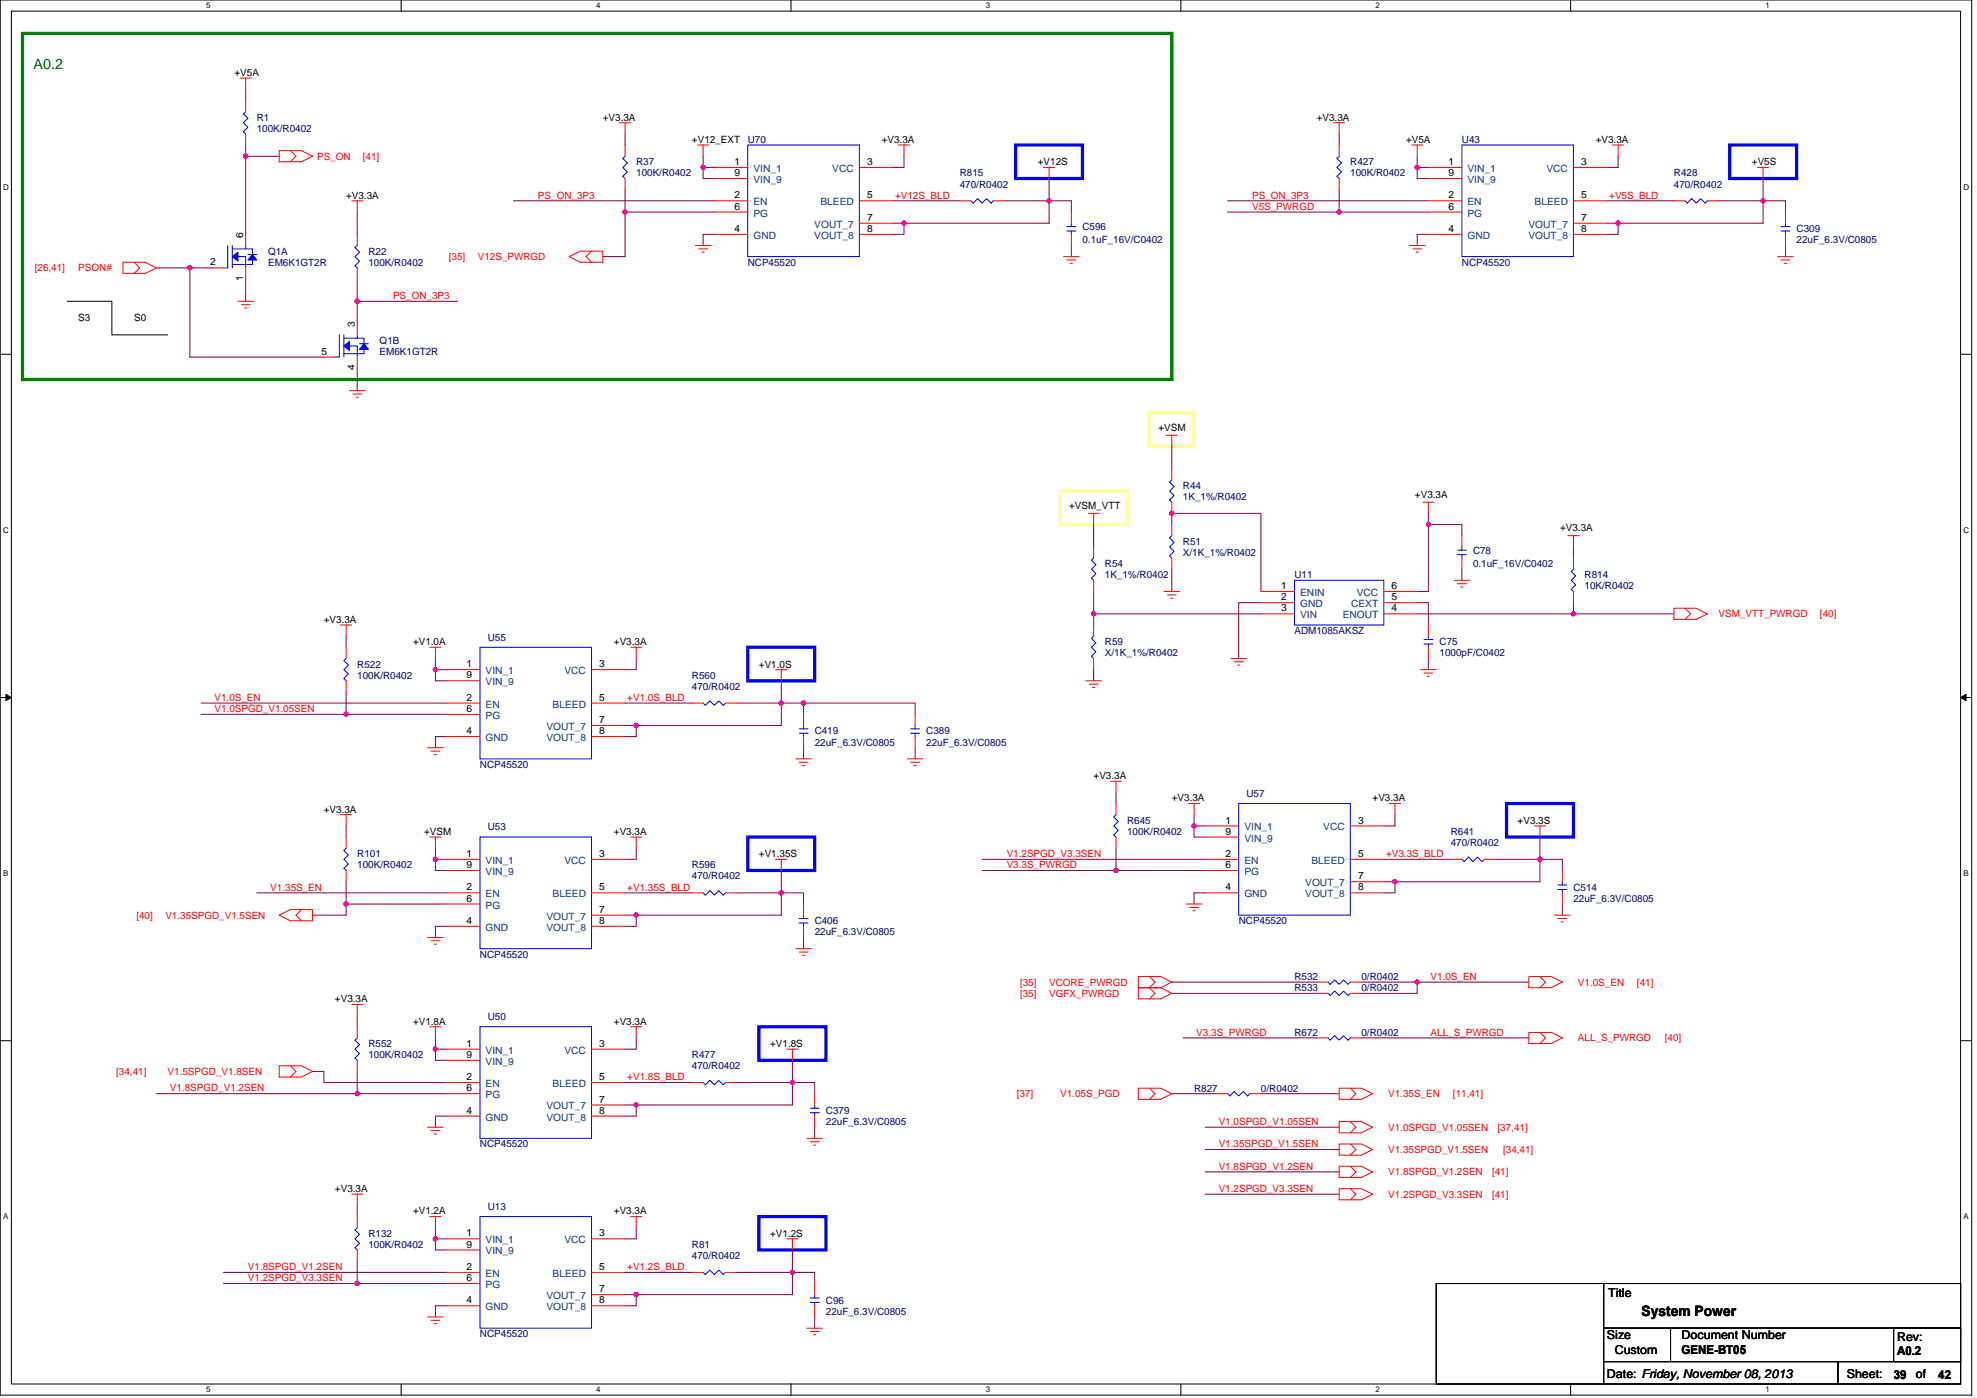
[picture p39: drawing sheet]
<svg xmlns="http://www.w3.org/2000/svg" width="297mm" height="210mm" viewBox="0 0 297 210" stroke-linecap="round" stroke-linejoin="round" font-family="sans-serif">
<defs><g id="words">
<text font-size="2.2" fill="#008000" x="5.1" y="10.3">A0.2</text>
<text font-size="2.2" x="246.6" y="197.6">System Power</text>
<g font-size="1.8">
<text x="241.6" y="194.8">Title</text>
<text x="241.4" y="201.1">Size</text>
<text x="242.6" y="203.3">Custom</text>
<text x="252.7" y="201.1">Document Number</text>
<text x="252.7" y="203.4">GENE-BT05</text>
<text x="285" y="201.5">Rev:</text>
<text x="285" y="203.5">A0.2</text>
<text x="241.4" y="207">Date: Friday, November 08, 2013</text>
<text x="277.5" y="207">Sheet:</text>
<text x="284.5" y="207.1">39</text>
<text x="287.9" y="207">of</text>
<text x="291.2" y="207.1">42</text>
</g>
<g font-size="1.5">
<text x="35.2" y="11.4">+V5A</text>
<text x="90.6" y="18.1">+V3.3A</text>
<text x="104" y="21.5">+V12_EXT</text>
<text x="132.5" y="21.5">+V3.3A</text>
<text x="197.8" y="18.1">+V3.3A</text>
<text x="211.3" y="21.5">+V5A</text>
<text x="239.8" y="21.5">+V3.3A</text>
<text x="52" y="29.8">+V3.3A</text>
<text x="110.3" y="24.8">1</text>
<text x="110.3" y="26.5">9</text>
<text x="110.3" y="29.8">2</text>
<text x="130.3" y="29.8">5</text>
<text x="130.3" y="24.8">3</text>
<text x="155.9" y="24.8">+V12S</text>
<text x="217.6" y="24.8">1</text>
<text x="217.6" y="26.5">9</text>
<text x="217.6" y="29.8">2</text>
<text x="237.6" y="29.8">5</text>
<text x="237.6" y="24.8">3</text>
<text x="263.2" y="24.8">+V5S</text>
<text x="36.6" y="35.7" transform="rotate(-90 36.6 35.7)">6</text>
<text x="110.3" y="31.5">6</text>
<text x="110.3" y="34.8">4</text>
<text x="130.3" y="33.2">7</text>
<text x="130.3" y="34.8">8</text>
<text x="217.6" y="31.5">6</text>
<text x="217.6" y="34.8">4</text>
<text x="237.6" y="33.2">7</text>
<text x="237.6" y="34.8">8</text>
<text x="31.6" y="39.9">2</text>
<text x="36.6" y="42.2" transform="rotate(-90 36.6 42.2)">1</text>
<text x="11.8" y="48.3">S3</text>
<text x="20.1" y="48.3">S0</text>
<text x="48.3" y="53.3">5</text>
<text x="53.3" y="49.1" transform="rotate(-90 53.3 49.1)">3</text>
<text x="53.3" y="55.6" transform="rotate(-90 53.3 55.6)">4</text>
<text x="174.1" y="64.7">+VSM</text>
<text x="160.6" y="76.5">+VSM_VTT</text>
<text x="212.6" y="74.8">+V3.3A</text>
<text x="234.4" y="79.8">+V3.3A</text>
<text x="192.5" y="88.5">1</text>
<text x="209.1" y="88.5">6</text>
<text x="48.7" y="93.6">+V3.3A</text>
<text x="192.5" y="90.2">2</text>
<text x="192.5" y="91.8">3</text>
<text x="209.1" y="91.8">4</text>
<text x="209.1" y="90.2">5</text>
<text x="62.1" y="96.9">+V1.0A</text>
<text x="70.1" y="100.2">1</text>
<text x="70.1" y="101.9">9</text>
<text x="90" y="100.2">3</text>
<text x="92.2" y="96.9">+V3.3A</text>
<text x="114" y="100.3">+V1.0S</text>
<text x="70.1" y="105.2">2</text>
<text x="70.1" y="106.9">6</text>
<text x="90" y="105.2">5</text>
<text x="70.1" y="110.3">4</text>
<text x="90" y="108.6">7</text>
<text x="90" y="110.3">8</text>
<text x="164.3" y="117">+V3.3A</text>
<text x="48.7" y="122">+V3.3A</text>
<text x="63.7" y="125.4">+VSM</text>
<text x="92.2" y="125.4">+V3.3A</text>
<text x="176.1" y="120.4">+V3.3A</text>
<text x="184.1" y="123.7">1</text>
<text x="184.1" y="125.4">9</text>
<text x="204" y="123.7">3</text>
<text x="206.2" y="120.4">+V3.3A</text>
<text x="228" y="123.7">+V3.3S</text>
<text x="70.1" y="128.7">1</text>
<text x="70.1" y="130.4">9</text>
<text x="90" y="128.7">3</text>
<text x="114" y="128.8">+V1.35S</text>
<text x="184.1" y="128.7">2</text>
<text x="184.1" y="130.4">6</text>
<text x="204" y="128.7">5</text>
<text x="70.1" y="133.8">2</text>
<text x="70.1" y="135.4">6</text>
<text x="90" y="133.8">5</text>
<text x="90" y="137.1">7</text>
<text x="184.1" y="133.8">4</text>
<text x="204" y="132.1">7</text>
<text x="204" y="133.8">8</text>
<text x="70.1" y="138.8">4</text>
<text x="90" y="138.8">8</text>
<text x="50.3" y="150.6">+V3.3A</text>
<text x="62.1" y="153.9">+V1.8A</text>
<text x="92.2" y="153.9">+V3.3A</text>
<text x="70.1" y="157.2">1</text>
<text x="70.1" y="158.9">9</text>
<text x="90" y="157.2">3</text>
<text x="115.7" y="157.2">+V1.8S</text>
<text x="70.1" y="162.2">2</text>
<text x="70.1" y="163.9">6</text>
<text x="70.1" y="167.3">4</text>
<text x="90" y="162.2">5</text>
<text x="90" y="165.6">7</text>
<text x="90" y="167.3">8</text>
<text x="50.3" y="179">+V3.3A</text>
<text x="62.1" y="182.4">+V1.2A</text>
<text x="70.1" y="185.7">1</text>
<text x="90" y="185.7">3</text>
<text x="92.2" y="182.4">+V3.3A</text>
<text x="115.7" y="185.8">+V1.2S</text>
<text x="70.1" y="187.4">9</text>
<text x="70.1" y="190.8">2</text>
<text x="90" y="190.8">5</text>
<text x="70.1" y="192.4">6</text>
<text x="70.1" y="195.8">4</text>
<text x="90" y="194.1">7</text>
<text x="90" y="195.8">8</text>
</g>
<g font-size="1.5" fill="#000080">
<text x="38.6" y="18.1">R1</text>
<text x="38.6" y="19.8">100K/R0402</text>
<text x="112.3" y="21.5">U70</text>
<text x="219.6" y="21.5">U43</text>
<text x="95.6" y="24.8">R37</text>
<text x="95.6" y="26.5">100K/R0402</text>
<text x="144.2" y="26.5">R815</text>
<text x="144.2" y="28.2">470/R0402</text>
<text x="202.9" y="24.8">R427</text>
<text x="202.9" y="26.5">100K/R0402</text>
<text x="251.5" y="26.5">R428</text>
<text x="251.5" y="28.2">470/R0402</text>
<text x="162.6" y="34.5">C596</text>
<text x="269.9" y="34.9">C309</text>
<text x="40.3" y="38.2">Q1A</text>
<text x="40.3" y="39.9">EM6K1GT2R</text>
<text x="55.3" y="38.2">R22</text>
<text x="55.3" y="39.9">100K/R0402</text>
<text x="112.3" y="39.9">NCP45520</text>
<text x="162.6" y="36.6">0.1uF_16V/C0402</text>
<text x="219.6" y="39.9">NCP45520</text>
<text x="269.9" y="36.6">22uF_6.3V/C0805</text>
<text x="57" y="51.6">Q1B</text>
<text x="57" y="53.3">EM6K1GT2R</text>
<text x="177.7" y="73.4">R44</text>
<text x="177.7" y="75.1">1K_1%/R0402</text>
<text x="177.7" y="81.8">R51</text>
<text x="177.7" y="83.5">X/1K_1%/R0402</text>
<text x="221.3" y="83.2">C78</text>
<text x="166" y="85.2">R54</text>
<text x="166" y="86.8">1K_1%/R0402</text>
<text x="194.5" y="86.8">U11</text>
<text x="221.3" y="85.2">0.1uF_16V/C0402</text>
<text x="238.1" y="86.8">R814</text>
<text x="238.1" y="88.5">10K/R0402</text>
<text x="194.5" y="95.2">ADM1085AKSZ</text>
<text x="53.7" y="100.3">R522</text>
<text x="53.7" y="101.9">100K/R0402</text>
<text x="73.3" y="96.2">U55</text>
<text x="104" y="101.9">R560</text>
<text x="166" y="96.9">R59</text>
<text x="166" y="98.6">X/1K_1%/R0402</text>
<text x="216.3" y="96.9">C75</text>
<text x="216.3" y="98.6">1000pF/C0402</text>
<text x="104" y="103.6">470/R0402</text>
<text x="122.4" y="110.3">C419</text>
<text x="122.4" y="112">22uF_6.3V/C0805</text>
<text x="139.2" y="110.3">C389</text>
<text x="139.2" y="112">22uF_6.3V/C0805</text>
<text x="72.1" y="115.3">NCP45520</text>
<text x="187.3" y="119.7">U57</text>
<text x="73.3" y="124.7">U53</text>
<text x="169.4" y="123.7">R645</text>
<text x="169.4" y="125.4">100K/R0402</text>
<text x="218" y="125.4">R641</text>
<text x="53.7" y="128.8">R101</text>
<text x="53.7" y="130.4">100K/R0402</text>
<text x="104" y="130.4">R596</text>
<text x="218" y="127.1">470/R0402</text>
<text x="104" y="132.1">470/R0402</text>
<text x="236.4" y="133.8">C514</text>
<text x="236.4" y="135.5">22uF_6.3V/C0805</text>
<text x="72.1" y="143.8">NCP45520</text>
<text x="122.4" y="138.8">C406</text>
<text x="122.4" y="140.5">22uF_6.3V/C0805</text>
<text x="186.1" y="138.8">NCP45520</text>
<text x="194.5" y="147.2">R532</text>
<text x="194.5" y="148.9">R533</text>
<text x="204.6" y="147.2">0/R0402</text>
<text x="204.6" y="148.9">0/R0402</text>
<text x="73.3" y="153.2">U50</text>
<text x="194.5" y="155.6">R672</text>
<text x="204.6" y="155.6">0/R0402</text>
<text x="55.3" y="157.2">R552</text>
<text x="55.3" y="158.9">100K/R0402</text>
<text x="104" y="158.9">R477</text>
<text x="104" y="160.6">470/R0402</text>
<text x="124.1" y="167.3">C379</text>
<text x="179.4" y="164">R827</text>
<text x="189.5" y="164">0/R0402</text>
<text x="72.1" y="172.3">NCP45520</text>
<text x="124.1" y="169">22uF_6.3V/C0805</text>
<text x="55.3" y="185.8">R132</text>
<text x="73.3" y="181.7">U13</text>
<text x="55.3" y="187.4">100K/R0402</text>
<text x="104" y="187.4">R81</text>
<text x="104" y="189.1">470/R0402</text>
<text x="124.1" y="195.8">C96</text>
<text x="124.1" y="197.5">22uF_6.3V/C0805</text>
<text x="72.1" y="200.9">NCP45520</text>
</g>
<g font-size="1.5" fill="#f00">
<text x="47.6" y="24">PS_ON</text>
<text x="54.5" y="24">[41]</text>
<text x="80.8" y="29.8">PS_ON_3P3</text>
<text x="134.5" y="29.8">+V12S_BLD</text>
<text x="188.1" y="29.8">PS_ON_3P3</text>
<text x="241.8" y="29.8">+V5S_BLD</text>
<text x="188.1" y="31.5">V5S_PWRGD</text>
<text x="5.2" y="40.7">[26,41]</text>
<text x="11.8" y="40.7">PSON#</text>
<text x="67.4" y="39.1">[35]</text>
<text x="71.8" y="39.1">V12S_PWRGD</text>
<text x="59.1" y="44.9">PS_ON_3P3</text>
<text x="258.2" y="92.7">VSM_VTT_PWRGD</text>
<text x="273.4" y="92.7">[40]</text>
<text x="32.2" y="105.3">V1.0S_EN</text>
<text x="32.2" y="107">V1.0SPGD_V1.05SEN</text>
<text x="94.3" y="105.3">+V1.0S_BLD</text>
<text x="151.3" y="130.4">V3.3S_PWRGD</text>
<text x="151.3" y="128.7">V1.2SPGD_V3.3SEN</text>
<text x="208.3" y="128.7">+V3.3S_BLD</text>
<text x="20.5" y="138">[40]</text>
<text x="24.8" y="138">V1.35SPGD_V1.5SEN</text>
<text x="40.6" y="133.8">V1.35S_EN</text>
<text x="94.3" y="133.8">+V1.35S_BLD</text>
<text x="153.3" y="148">[35]</text>
<text x="153.3" y="149.7">[35]</text>
<text x="157.6" y="148">VCORE_PWRGD</text>
<text x="157.6" y="149.7">VGFX_PWRGD</text>
<text x="214.9" y="147.2">V1.0S_EN</text>
<text x="237.1" y="148">V1.0S_EN</text>
<text x="246" y="148">[41]</text>
<text x="179.7" y="155.6">V3.3S_PWRGD</text>
<text x="214.9" y="155.6">ALL_S_PWRGD</text>
<text x="17.5" y="161.4">[34,41]</text>
<text x="25.2" y="161.4">V1.5SPGD_V1.8SEN</text>
<text x="237.1" y="156.4">ALL_S_PWRGD</text>
<text x="250.1" y="156.4">[40]</text>
<text x="25.5" y="163.9">V1.8SPGD_V1.2SEN</text>
<text x="94.3" y="162.3">+V1.8S_BLD</text>
<text x="152.8" y="164.8">[37]</text>
<text x="159.3" y="164.8">V1.05S_PGD</text>
<text x="208.6" y="164.8">V1.35S_EN</text>
<text x="218.3" y="164.8">[11,41]</text>
<text x="183.1" y="172.3">V1.35SPGD_V1.5SEN</text>
<text x="183.1" y="169">V1.0SPGD_V1.05SEN</text>
<text x="208.6" y="173.2">V1.35SPGD_V1.5SEN</text>
<text x="208.6" y="169.8">V1.0SPGD_V1.05SEN</text>
<text x="225" y="169.8">[37,41]</text>
<text x="225.8" y="173.2">[34,41]</text>
<text x="183.1" y="179">V1.2SPGD_V3.3SEN</text>
<text x="183.1" y="175.7">V1.8SPGD_V1.2SEN</text>
<text x="208.6" y="176.5">V1.8SPGD_V1.2SEN</text>
<text x="208.6" y="179.9">V1.2SPGD_V3.3SEN</text>
<text x="224.2" y="176.5">[41]</text>
<text x="224.2" y="179.9">[41]</text>
<text x="37.2" y="190.8">V1.8SPGD_V1.2SEN</text>
<text x="94.3" y="190.8">+V1.2S_BLD</text>
<text x="37.2" y="192.4">V1.2SPGD_V3.3SEN</text>
</g>
<g font-size="1.5" fill="#004080">
<text x="113.2" y="25.8">VIN_1</text>
<text x="113.2" y="27.5">VIN_9</text>
<text x="125" y="25.8">VCC</text>
<text x="220.5" y="25.8">VIN_1</text>
<text x="220.5" y="27.5">VIN_9</text>
<text x="232.3" y="25.8">VCC</text>
<text x="113.2" y="30.8">EN</text>
<text x="113.2" y="32.5">PG</text>
<text x="113.2" y="35.9">GND</text>
<text x="122.3" y="34.2">VOUT_7</text>
<text x="122.3" y="35.9">VOUT_8</text>
<text x="123.3" y="30.8">BLEED</text>
<text x="220.5" y="30.8">EN</text>
<text x="220.5" y="32.5">PG</text>
<text x="220.5" y="35.9">GND</text>
<text x="229.6" y="34.2">VOUT_7</text>
<text x="229.6" y="35.9">VOUT_8</text>
<text x="230.6" y="30.8">BLEED</text>
<text x="195.3" y="89.5">ENIN</text>
<text x="203.9" y="89.5">VCC</text>
<text x="195.3" y="91.2">GND</text>
<text x="195.3" y="92.9">VIN</text>
<text x="201.7" y="92.9">ENOUT</text>
<text x="203" y="91.2">CEXT</text>
<text x="73" y="101.3">VIN_1</text>
<text x="84.8" y="101.3">VCC</text>
<text x="73" y="102.9">VIN_9</text>
<text x="73" y="106.3">EN</text>
<text x="73" y="108">PG</text>
<text x="83" y="106.3">BLEED</text>
<text x="73" y="111.3">GND</text>
<text x="82.1" y="109.6">VOUT_7</text>
<text x="82.1" y="111.3">VOUT_8</text>
<text x="187" y="124.7">VIN_1</text>
<text x="198.8" y="124.7">VCC</text>
<text x="73" y="129.8">VIN_1</text>
<text x="73" y="131.4">VIN_9</text>
<text x="84.8" y="129.8">VCC</text>
<text x="187" y="126.4">VIN_9</text>
<text x="187" y="129.8">EN</text>
<text x="187" y="131.4">PG</text>
<text x="197" y="129.8">BLEED</text>
<text x="73" y="134.8">EN</text>
<text x="73" y="136.5">PG</text>
<text x="83" y="134.8">BLEED</text>
<text x="187" y="134.8">GND</text>
<text x="196.1" y="133.1">VOUT_7</text>
<text x="196.1" y="134.8">VOUT_8</text>
<text x="73" y="139.8">GND</text>
<text x="82.1" y="138.1">VOUT_7</text>
<text x="82.1" y="139.8">VOUT_8</text>
<text x="73" y="158.3">VIN_1</text>
<text x="73" y="159.9">VIN_9</text>
<text x="84.8" y="158.3">VCC</text>
<text x="73" y="163.3">EN</text>
<text x="73" y="165">PG</text>
<text x="82.1" y="166.6">VOUT_7</text>
<text x="83" y="163.3">BLEED</text>
<text x="73" y="168.3">GND</text>
<text x="82.1" y="168.3">VOUT_8</text>
<text x="73" y="186.8">VIN_1</text>
<text x="73" y="188.4">VIN_9</text>
<text x="73" y="191.8">EN</text>
<text x="83" y="191.8">BLEED</text>
<text x="84.8" y="186.8">VCC</text>
<text x="73" y="193.5">PG</text>
<text x="73" y="196.8">GND</text>
<text x="82.1" y="195.1">VOUT_7</text>
<text x="82.1" y="196.8">VOUT_8</text>
</g>
<g font-size="1.2">
<text x="31" y="1.3">5</text>
<text x="89.6" y="1.3">4</text>
<text x="148.1" y="1.3">3</text>
<text x="206.7" y="1.3">2</text>
<text x="265.3" y="1.3">1</text>
<text x=".5" y="28.5">D</text>
<text x="295" y="28.5">D</text>
<text x=".5" y="80.1">C</text>
<text x="295" y="80.1">C</text>
<text x=".5" y="131.6">B</text>
<text x="295" y="131.6">B</text>
<text x=".5" y="183.2">A</text>
<text x="295" y="183.2">A</text>
<text x="31" y="209.1">5</text>
<text x="89.6" y="209.1">4</text>
<text x="148.1" y="209.1">3</text>
<text x="206.7" y="209.1">2</text>
<text x="265.3" y="209.1">1</text>
</g>
</g></defs>
<path d="M0 0h296.2v209.5h-296.2zM1.7 1.7h292.9v206.2h-292.9z" fill="none" stroke="#000" stroke-width=".15"/>
<g fill="#fff">
<path d="M31 .2h.6v1.3h-.6z"/>
<path d="M31 208.1h.6v1.3h-.6z"/>
</g>
<path d="M60.3 0v1.7M60.3 207.9v1.6" fill="none" stroke="#000" stroke-width=".15"/>
<g fill="#fff">
<path d="M89.6 .2h.6v1.3h-.6z"/>
<path d="M89.6 208.1h.6v1.3h-.6z"/>
</g>
<path d="M118.8 0v1.7M118.8 207.9v1.6" fill="none" stroke="#000" stroke-width=".15"/>
<g fill="#fff">
<path d="M148.1 .2h.7v1.3h-.7z"/>
<path d="M148.1 208.1h.7v1.3h-.7z"/>
</g>
<path d="M177.4 0v1.7M177.4 207.9v1.6" fill="none" stroke="#000" stroke-width=".15"/>
<g fill="#fff">
<path d="M206.7 .2h.6v1.3h-.6z"/>
<path d="M206.7 208.1h.6v1.3h-.6z"/>
</g>
<path d="M236 0v1.7M236 207.9v1.6" fill="none" stroke="#000" stroke-width=".15"/>
<g fill="#fff">
<path d="M265.3 .2h.6v1.3h-.6z"/>
<path d="M265.3 208.1h.6v1.3h-.6z"/>
<path d="M.5 27.4h.8v1.4h-.8z"/>
<path d="M295 27.4h.8v1.4h-.8z"/>
<path d="M.5 79h.8v1.3h-.8z"/>
<path d="M295 79h.8v1.3h-.8z"/>
</g>
<path d="M0 53.2h1.7M294.6 53.2h1.6" fill="none" stroke="#000" stroke-width=".15"/>
<g fill="#fff">
<path d="M.5 130.5h.7v1.4h-.7z"/>
<path d="M295 130.5h.8v1.4h-.8z"/>
</g>
<path d="M0 104.8h1.7M294.6 104.8h1.6" fill="none" stroke="#000" stroke-width=".15"/>
<path d="M.9 104.3l.8 .5-.8 .4zM294.6 104.8l.8-.5v.9z" fill="#000" stroke="#000" stroke-width=".15"/>
<g fill="#fff">
<path d="M.5 182.1h.7v1.3h-.7z"/>
<path d="M295 182.1h.8v1.3h-.8z"/>
</g>
<path d="M10.1 45.3h6.7v5h8.4M0 156.3h1.7M294.6 156.3h1.6M215.8 192.8h25.1v15.1h-25.1zM240.9 192.8h53.7v6.7h-53.7zM240.9 199.5h10.1v5h-10.1zM251 199.5h43.6v5h-43.6zM284.5 199.5h10.1v5h-10.1zM240.9 204.5h35.2v3.4h-35.2zM276.1 204.5h18.5v3.4h-18.5z" fill="none" stroke="#000" stroke-width=".15"/>
<path d="M152.6 21.8h10v5h-10zM259.9 21.8h10v5h-10zM112.3 97.2h10.1v5.1h-10.1zM112.3 125.7h10.1v5h-10.1zM226.4 120.7h10v5h-10zM114 154.2h10.1v5.1h-10.1zM114 182.7h10.1v5h-10.1z" fill="none" stroke="#00f" stroke-width=".49"/>
<path d="M159.3 73.8h10.1v5h-10.1zM172.7 62h6.7v5.1h-6.7z" fill="none" stroke="#ffff80" stroke-width=".49"/>
<path d="M3.4 5h172.7v52h-172.7z" fill="none" stroke="#008000" stroke-width=".49"/>
<g fill="none" stroke="#800040" stroke-width=".15">
<path d="M36.9 13.4v1.7M36.9 23.5h5M36.9 21.8v1.7M36.9 23.5v11.7M53.7 31.9v3.3M77.1 30.2h30.2M93.9 20.1v1.7M93.9 28.5v3.4M93.9 31.9v6.6h-3.3M93.9 31.9h13.4M105.6 25.1h1.7M105.6 25.1v1.7h1.7"/>
<path d="M105.6 23.5v1.6M107.3 35.2h-1.7v1.7M134.2 33.5h1.6v1.7h-1.6M134.2 30.2h10M135.8 23.5v1.6h-1.6M150.9 30.2h6.7M157.6 26.8v3.4M157.6 30.2v3.3h-21.8M157.6 30.2h3.4v1.7M161 36.9v1.6M184.4 30.2h30.2M184.4 31.9h16.8"/>
<path d="M201.2 31.9h13.4M201.2 20.1v1.7M201.2 28.5v3.4M212.9 25.1v1.7h1.7M212.9 23.5v1.6M212.9 25.1h1.7M214.6 35.2h-1.7v1.7M241.4 33.5h1.7v1.7h-1.7M241.4 30.2h10.1M243.1 23.5v1.6h-1.7M258.2 30.2h6.7M264.9 30.2v3.3h-21.8"/>
<path d="M264.9 30.2h3.4v1.7M264.9 26.8v3.4M268.3 36.9v1.6M23.5 40.2h5M28.5 40.2v13.4h20.2M28.5 40.2h3.4M36.9 41.9v3.4M53.7 41.9v3.4M53.7 45.3v3.3M53.7 55.3v3.4M53.7 45.3h15.1M164.3 78.8v3.3"/>
<path d="M176.1 78.8v-1.7h13.4v11.7M176.1 67.1v3.3M214.6 77.1v1.7M214.6 78.8h5v1.7M214.6 78.8v10h-1.7M52 95.5v1.7M65.4 98.9v1.7M95.6 98.9v1.7h-1.7M164.3 88.8v5.1M164.3 92.2h25.2M176.1 85.5v3.3M189.5 90.5h-3.4v8.4"/>
<path d="M212.9 92.2h23.5M212.9 90.5h1.7v3.4M214.6 98.9v1.7M219.6 85.5v1.7M236.4 90.5v1.7M236.4 82.1v1.7M236.4 92.2h15.1M30.2 107.3h21.8M30.2 105.6h36.9M52 103.9v3.4M52 107.3h15.1M65.4 100.6h1.7"/>
<path d="M65.4 100.6v1.7h1.7M67.1 110.6h-1.7v1.7M93.9 109h1.7v1.6h-1.7M93.9 105.6h10.1M110.7 105.6h6.7M117.4 105.6v3.4h-21.8M117.4 105.6h3.3M117.4 102.3v3.3M120.7 105.6h16.8v1.7M120.7 112.3v1.7M120.7 105.6v1.7M137.5 112.3v1.7"/>
<path d="M164.3 100.6v1.7M167.7 119v1.7M38.6 134.1h28.5M52 124.1v1.6M52 135.8v1.7h-5M52 135.8h15.1M52 132.4v3.4M65.4 129.1h1.7M65.4 129.1v1.6h1.7M65.4 127.4v1.7M67.1 139.1h-1.7v1.7M93.9 137.5h1.7v1.6h-1.7"/>
<path d="M93.9 134.1h10.1M95.6 127.4v1.7h-1.7M110.7 134.1h6.7M117.4 130.7v3.4M117.4 134.1v3.4h-21.8M117.4 134.1h3.3v1.7M147.5 130.7h20.2M147.5 129.1h33.6M167.7 127.4v3.3M167.7 130.7h13.4M179.4 124.1v1.6h1.7M179.4 124.1h1.7"/>
<path d="M179.4 122.4v1.7M181.1 134.1h-1.7v1.7M207.9 132.4h1.7v1.7h-1.7M207.9 129.1h10.1M209.6 122.4v1.7h-1.7M224.7 129.1h6.7M231.4 129.1h3.3v1.6M231.4 129.1v3.3h-21.8M231.4 125.7v3.4M234.7 135.8v1.7M53.7 152.5v1.7M65.4 157.6h1.7"/>
<path d="M65.4 157.6v1.7h1.7M65.4 155.9v1.7M95.6 155.9v1.7h-1.7M119.1 159.3v3.3h3.3v1.7M120.7 140.8v1.7M176.1 147.5h21.7M176.1 149.2h21.7M177.7 155.9h20.1M204.6 155.9h25.1M204.6 147.5h8.3M212.9 147.5v1.7h-8.3M212.9 147.5h16.8"/>
<path d="M23.5 164.3h30.2M47 160.9h1.7v1.7h18.4M53.7 164.3h13.4M53.7 160.9v3.4M67.1 167.6h-1.7v1.7M93.9 166h1.7v1.6h-1.7M93.9 162.6h10.1M110.7 162.6h8.4v3.4h-23.5M122.4 169.3v1.7M176.1 164.3h6.7M181.1 172.7h20.1M181.1 179.4h20.1"/>
<path d="M181.1 176h20.1M181.1 169.3h20.1M189.5 164.3h11.7M33.6 192.8h20.1M33.6 191.1h33.5M53.7 181v1.7M53.7 189.4v3.4M53.7 192.8h13.4M65.4 186.1v1.6h1.7M65.4 184.4v1.7M65.4 186.1h1.7M67.1 196.1h-1.7v1.7"/>
<path d="M93.9 194.5h1.7M93.9 191.1h10.1M95.6 184.4v1.7h-1.7M95.6 194.5v1.6h-1.7M110.7 191.1h11.7v1.7M119.1 187.7v6.8h-23.5M122.4 197.8v1.7"/>
</g>
<g fill="#f0f" stroke="#f0f" stroke-width=".15">
<circle cx="119" cy="191.1" r=".33"/>
<circle cx="65.4" cy="186.1" r=".32"/>
<circle cx="53.7" cy="192.8" r=".33"/>
<circle cx="117.4" cy="105.6" r=".33"/>
<circle cx="120.7" cy="105.6" r=".33"/>
<circle cx="65.4" cy="100.6" r=".32"/>
<circle cx="52" cy="107.3" r=".33"/>
<circle cx="95.6" cy="109" r=".33"/>
<circle cx="117.4" cy="134.1" r=".33"/>
<circle cx="65.4" cy="129.1" r=".32"/>
<circle cx="52" cy="135.8" r=".33"/>
<circle cx="95.6" cy="137.4" r=".33"/>
<circle cx="119" cy="162.6" r=".33"/>
<circle cx="95.6" cy="165.9" r=".33"/>
<circle cx="65.4" cy="157.6" r=".32"/>
<circle cx="53.7" cy="164.3" r=".33"/>
<circle cx="212.9" cy="147.5" r=".33"/>
<circle cx="95.6" cy="194.4" r=".33"/>
<circle cx="264.9" cy="30.2" r=".32"/>
<circle cx="212.9" cy="25.1" r=".33"/>
<circle cx="201.2" cy="31.8" r=".33"/>
<circle cx="243.1" cy="33.5" r=".33"/>
<circle cx="231.4" cy="129.1" r=".32"/>
<circle cx="179.4" cy="124" r=".33"/>
<circle cx="167.7" cy="130.7" r=".33"/>
<circle cx="209.6" cy="132.4" r=".33"/>
<circle cx="164.3" cy="92.2" r=".32"/>
<circle cx="176" cy="77.1" r=".33"/>
<circle cx="236.4" cy="92.2" r=".33"/>
<circle cx="214.6" cy="78.8" r=".32"/>
<circle cx="28.5" cy="40.2" r=".33"/>
<circle cx="36.9" cy="23.5" r=".33"/>
<circle cx="53.7" cy="45.2" r=".33"/>
<circle cx="157.6" cy="30.2" r=".32"/>
<circle cx="105.6" cy="25.1" r=".32"/>
<circle cx="93.9" cy="31.8" r=".33"/>
<circle cx="135.8" cy="33.5" r=".33"/>
</g>
<g fill="none" stroke="#f00" stroke-width=".15">
<path d="M36.1 11.7h1.7M36.9 11.7v1.7M36.9 15.1v1.7M93.1 18.4h1.7M93.9 18.4v1.7M200.4 18.4h1.6M201.2 18.4v1.7M18.5 39.4h3.3l1.7 .8-1.7 .9h-3.3zM20.1 39.4l.9 .8-.9 .9M36.9 20.1v1.7M36.9 35.2v1.7M41.9 22.6h3.4l1.7 .9-1.7 .8h-3.4z"/>
<path d="M43.6 22.6l.9 .9-.9 .8M52.8 30.2h1.7M53.7 30.2v1.7M53.7 35.2v1.7M85.5 38.5l1.7-.8h3.4v1.7h-3.4zM88.9 37.7l-.8 .8 .8 .9M93.9 26.8v1.7M93.9 21.8v1.7M104.5 36.9h2.3M104.8 21.8h1.7M105 37.4h1.3M105.5 37.9h.3"/>
<path d="M105.6 21.8v1.7M107.3 25.1h5M107.3 26.8h5M107.3 30.2h5M107.3 31.9h5M107.3 35.2h5M129.1 25.1h5.1M129.1 30.2h5.1M129.1 33.5h5.1M129.1 35.2h5.1M135 21.8h1.7M135.8 21.8v1.7"/>
<path d="M144.2 30.2h1.7M149.2 30.2h1.7M156.8 25.1h1.7M157.6 25.1v1.7M159.8 38.5h2.3M160.3 39.1h1.3M160.8 39.6h.3M161 35.2v1.7M161 31.9v1.6M201.2 26.8v1.7M201.2 21.8v1.7M211.8 36.9h2.3"/>
<path d="M212.1 21.8h1.7M212.3 37.4h1.3M212.8 37.9h.3M212.9 21.8v1.7M214.6 25.1h5M214.6 26.8h5M214.6 30.2h5M214.6 31.9h5M214.6 35.2h5M236.4 25.1h5M236.4 30.2h5M236.4 33.5h5"/>
<path d="M236.4 35.2h5M242.3 21.8h1.6M243.1 21.8v1.7M251.5 30.2h1.7M256.5 30.2h1.7M264.1 25.1h1.6M264.9 25.1v1.7M267.1 38.5h2.3M267.6 39.1h1.3M268.1 39.6h.3M268.3 35.2v1.7M268.3 31.9v1.6"/>
<path d="M31.9 40.2h1.7M35.7 45.3h2.4M36.3 45.8h1.3M36.7 46.3h.4M36.9 40.2v1.7M48.7 53.6h1.6M52.5 58.7h2.4M53 59.2h1.4M53.5 59.7h.3M53.7 48.6v1.7M53.7 53.6v1.7M53.7 40.2v1.7"/>
<path d="M163.5 77.1h1.7M164.3 77.1v1.7M175.2 65.4h1.7M176.1 65.4v1.7M176.1 78.8v1.7M176.1 75.4v1.7M176.1 70.4v1.7M213.8 75.4h1.7M214.6 75.4v1.7M51.2 93.9h1.6M52 97.2v1.7M52 93.9v1.6"/>
<path d="M64.6 97.2h1.6M65.4 97.2v1.7M94.8 97.2h1.6M95.6 97.2v1.7M164.3 98.9v1.7M164.3 93.9v1.6M164.3 87.2v1.6M164.3 82.1v1.7M174.9 88.8h2.3M175.4 89.3h1.3M175.9 89.9h.3M176.1 83.8v1.7"/>
<path d="M185 98.9h2.3M185.4 99.4h1.4M185.9 99.9h.4M189.5 88.8h5M189.5 90.5h5M189.5 92.2h5M207.9 92.2h5M207.9 90.5h5M207.9 88.8h5M214.6 97.2v1.7M214.6 93.9v1.6M218.5 87.2h2.3"/>
<path d="M219 87.7h1.3M219.5 88.2h.3M219.6 83.8v1.7M219.6 80.5v1.6M235.6 80.5h1.7M236.4 80.5v1.6M236.4 88.8v1.7M236.4 83.8v1.7M251.5 91.4h3.3l1.7 .8-1.7 .8h-3.3zM253.2 91.4l.8 .8-.8 .8M52 102.3v1.6M64.2 112.3h2.4"/>
<path d="M64.7 112.8h1.4M65.3 113.3h.3M67.1 100.6h5M67.1 102.3h5M67.1 105.6h5M67.1 107.3h5M67.1 110.6h5M88.9 100.6h5M88.9 105.6h5M88.9 109h5M88.9 110.6h5M104 105.6h1.6"/>
<path d="M109 105.6h1.7M116.5 100.6h1.7M117.4 100.6v1.7M119.6 114h2.3M120.1 114.5h1.3M120.6 115h.3M120.7 110.6v1.7M120.7 107.3v1.7M136.3 114h2.4M136.8 114.5h1.4M137.3 115h.4M137.5 110.6v1.7"/>
<path d="M137.5 107.3v1.7M163.1 102.3h2.4M163.7 102.8h1.3M164.1 103.3h.4M166.8 117.3h1.7M167.7 117.3v1.7M213.4 100.6h2.4M213.9 101.1h1.4M214.4 101.6h.4M41.9 137.5l1.7-.9h3.4v1.7h-3.4zM45.3 136.6l-.8 .9 .8 .8M51.2 122.4h1.6"/>
<path d="M52 130.7v1.7M52 125.7v1.7M52 122.4v1.7M64.6 125.7h1.6M65.4 125.7v1.7M67.1 129.1h5M67.1 130.7h5M67.1 134.1h5M67.1 135.8h5M67.1 139.1h5M88.9 129.1h5M88.9 134.1h5"/>
<path d="M88.9 137.5h5M88.9 139.1h5M94.8 125.7h1.6M95.6 125.7v1.7M104 134.1h1.6M109 134.1h1.7M116.5 129.1h1.7M117.4 129.1v1.6M120.7 139.1v1.7M120.7 135.8v1.7M167.7 125.7v1.7M167.7 120.7v1.7"/>
<path d="M178.2 135.8h2.4M178.6 120.7h1.7M178.7 136.3h1.4M179.2 136.8h.4M179.4 120.7v1.7M181.1 124.1h5M181.1 125.7h5M181.1 129.1h5M181.1 130.7h5M181.1 134.1h5M202.9 124.1h5M202.9 129.1h5"/>
<path d="M202.9 132.4h5M202.9 134.1h5M208.7 120.7h1.7M209.6 120.7v1.7M218 129.1h1.6M223 129.1h1.7M230.5 124.1h1.7M231.4 124.1v1.6M233.5 137.5h2.4M234.1 138h1.3M234.6 138.5h.3M234.7 134.1v1.7"/>
<path d="M234.7 130.7v1.7M52.8 150.9h1.7M53.7 150.9v1.6M53.7 159.3v1.6M53.7 154.2v1.7M64.2 140.8h2.4M64.6 154.2h1.6M64.7 141.3h1.4M65.3 141.8h.3M65.4 154.2v1.7M67.1 157.6h5M67.1 159.3h5"/>
<path d="M88.9 157.6h5M94.8 154.2h1.6M95.6 154.2v1.7M118.2 157.6h1.7M119.1 157.6v1.7M119.6 142.5h2.3M120.1 143h1.3M120.6 143.5h.3M171 148.4h3.4M171 148.4v-1.7h3.4l1.7 .8-1.7 .9M171 148.4v1.6h3.4l1.7-.8-1.7-.8M172.7 146.7l.8 .8-.8 .9 .8 .8-.8 .8"/>
<path d="M197.8 147.5h1.7M197.8 155.9h1.7M197.8 149.2h1.7M202.9 147.5h1.7M202.9 155.9h1.7M202.9 149.2h1.7M229.7 146.7h3.4l1.6 .8-1.6 .9h-3.4zM229.7 155.1h3.4l1.6 .8-1.6 .8h-3.4zM231.4 146.7l.8 .8-.8 .9M231.4 155.1l.8 .8-.8 .8M41.9 160.1h3.4l1.7 .8-1.7 .9h-3.4zM43.6 160.1l.9 .8-.9 .9"/>
<path d="M52.8 179.4h1.7M53.7 179.4v1.6M64.2 169.3h2.4M64.7 169.8h1.4M65.3 170.3h.3M67.1 162.6h5M67.1 164.3h5M67.1 167.6h5M88.9 162.6h5M88.9 166h5M88.9 167.6h5M104 162.6h1.6"/>
<path d="M109 162.6h1.7M121.2 171h2.4M121.7 171.5h1.4M122.2 172h.4M122.4 167.6v1.7M122.4 164.3v1.7M171 163.4h3.4l1.7 .9-1.7 .8h-3.4zM172.7 163.4l.8 .9-.8 .8M182.8 164.3h1.6M187.8 164.3h1.7M201.2 171.8h3.4l1.6 .9-1.6 .8h-3.4zM201.2 175.2h3.4l1.6 .8-1.6 .8h-3.4z"/>
<path d="M201.2 178.5h3.4l1.6 .9-1.6 .8h-3.4zM201.2 168.5h3.4l1.6 .8-1.6 .9h-3.4zM201.2 163.4h3.4l1.6 .9-1.6 .8h-3.4zM202.9 171.8l.8 .9-.8 .8M202.9 175.2l.8 .8-.8 .8M202.9 178.5l.8 .9-.8 .8M202.9 168.5l.8 .8-.8 .9M202.9 163.4l.8 .9-.8 .8M53.7 187.7v1.7M53.7 182.7v1.7M64.2 197.8h2.4M64.6 182.7h1.6"/>
<path d="M64.7 198.3h1.4M65.3 198.8h.3M65.4 182.7v1.7M67.1 186.1h5M67.1 187.7h5M67.1 191.1h5M67.1 192.8h5M67.1 196.1h5M88.9 186.1h5M88.9 191.1h5M88.9 194.5h5M88.9 196.1h5"/>
<path d="M94.8 182.7h1.6M95.6 182.7v1.7M104 191.1h1.6M109 191.1h1.7M118.2 186.1h1.7M119.1 186.1v1.6M121.2 199.5h2.4M121.7 200h1.4M122.4 196.1v1.7M122.4 192.8v1.7M122.2 200.5h.4"/>
</g>
<g fill="none" stroke="#00f" stroke-width=".15">
<path d="M36.9 16.8l-.3 .3 .7 .7-.7 .6 .7 .7-.7 .7 .3 .3M34.2 36.9v3.3h-.6M34.9 36.9v3.3M34.9 37.4h2M35.7 38.5h1.2v1.7M36.9 37.4h1v.8M36.9 36.9v.5M37.3 38.2h1.3M37.9 39.1v.6h-3M53.7 36.9l-.4 .3 .7 .7-.7 .6 .7 .7-.7 .7 .4 .3M93.9 23.5l-.3 .3 .7 .7-.7 .6 .7 .7-.7 .7 .3 .3M112.3 21.8h16.8v16.7h-16.8z"/>
<path d="M145.9 30.2l.3 .3 .7-.7 .6 .7 .7-.7 .7 .7 .3-.3M160.3 34h1.3M160.3 34.7h1.3M161 33.5v.5M161 34.7v.5M201.2 23.5l-.3 .3 .6 .7-.6 .6 .6 .7-.6 .7 .3 .3M219.6 21.8h16.8v16.7h-16.8zM253.2 30.2l.3 .3 .7-.7 .6 .7 .7-.7 .7 .7 .3-.3M267.6 34h1.3M267.6 34.7h1.3M268.3 33.5v.5M268.3 34.7v.5"/>
<path d="M51 50.3v3.3h-.7M51.7 50.3v3.3M51.7 50.8h2M52.5 52h1.2v1.6M53.7 50.3v.5M53.7 50.8h1v.8M54 51.6h1.3M54.7 52.5v.6h-3M176.1 72.1l-.4 .3 .7 .7-.7 .7 .7 .6-.7 .7 .4 .3M52 98.9l-.3 .3 .6 .7-.6 .7 .6 .6-.6 .7 .3 .4M72.1 97.2h16.8v16.8h-16.8zM164.3 95.5l-.3 .4 .7 .7-.7 .6 .7 .7-.7 .7 .3 .3"/>
<path d="M164.3 83.8l-.3 .4 .7 .6-.7 .7 .7 .7-.7 .6 .3 .4M176.1 80.5l-.4 .3 .7 .7-.7 .6 .7 .7-.7 .7 .4 .3M194.5 87.2h13.4v6.7h-13.4zM213.9 96.1h1.4M213.9 96.7h1.4M214.6 95.5v.6M214.6 96.7v.5M219 82.6h1.3M219 83.3h1.3M219.6 82.1v.5M219.6 83.3v.5M236.4 85.5l-.3 .3 .6 .7-.6 .7 .6 .6-.6 .7 .3 .3"/>
<path d="M105.6 105.6l.4 .3 .7-.6 .6 .6 .7-.6 .7 .6 .3-.3M120.1 109.5h1.3M120.1 110.1h1.3M120.7 109v.5M120.7 110.1v.5M136.8 109.5h1.4M136.8 110.1h1.4M137.5 109v.5M137.5 110.1v.5M52 127.4l-.3 .3 .6 .7-.6 .7 .6 .7-.6 .6 .3 .3M72.1 125.7h16.8v16.8h-16.8zM105.6 134.1l.4 .4 .7-.7 .6 .7 .7-.7 .7 .7 .3-.4"/>
<path d="M120.1 138h1.3M120.1 138.6h1.3M120.7 137.5v.5M120.7 138.6v.5M167.7 122.4l-.4 .3 .7 .7-.7 .7 .7 .6-.7 .7 .4 .3M186.1 120.7h16.8v16.8h-16.8zM219.6 129.1l.4 .3 .7-.7 .6 .7 .7-.7 .7 .7 .3-.3M234.1 132.9h1.3M234.1 133.6h1.3M234.7 132.4v.5M234.7 133.6v.5M53.7 155.9l-.4 .3 .7 .7-.7 .7 .7 .6-.7 .7 .4 .4"/>
<path d="M72.1 154.2h16.8v16.8h-16.8zM199.5 147.5l.4 .3 .6-.6 .7 .6 .7-.6 .6 .6 .4-.3M199.5 155.9l.4 .3 .6-.6 .7 .6 .7-.6 .6 .6 .4-.3M199.5 149.2l.4 .3 .6-.6 .7 .6 .7-.6 .6 .6 .4-.3M105.6 162.6l.4 .3 .7-.6 .6 .6 .7-.6 .7 .6 .3-.3M121.7 166.5h1.4M121.7 167.1h1.4M122.4 166v.5M122.4 167.1v.5M184.4 164.3l.4 .3 .6-.6 .7 .6 .7-.6 .6 .6 .4-.3M53.7 184.4l-.4 .3 .7 .7-.7 .7 .7 .7-.7 .6 .4 .3M72.1 182.7h16.8v16.8h-16.8z"/>
<path d="M109 191.1l-.3 .3-.7-.6-.7 .6-.6-.6-.7 .6-.4-.3M121.7 195h1.4M121.7 195.6h1.4M122.4 194.5v.5M122.4 195.6v.5"/>
</g>
<g fill="#00f" stroke="#00f" stroke-width=".15">
<path d="M34.9 38.5l.8-.6v1.3z" fill-rule="evenodd"/>
<path d="M37.9 38.2l.7 .9h-1.3z" fill-rule="evenodd"/>
<path d="M51.7 52l.8-.7v1.3z" fill-rule="evenodd"/>
<path d="M54.7 51.6l.6 .9h-1.3z" fill-rule="evenodd"/>
</g>
<use href="#words"/>
</svg>
